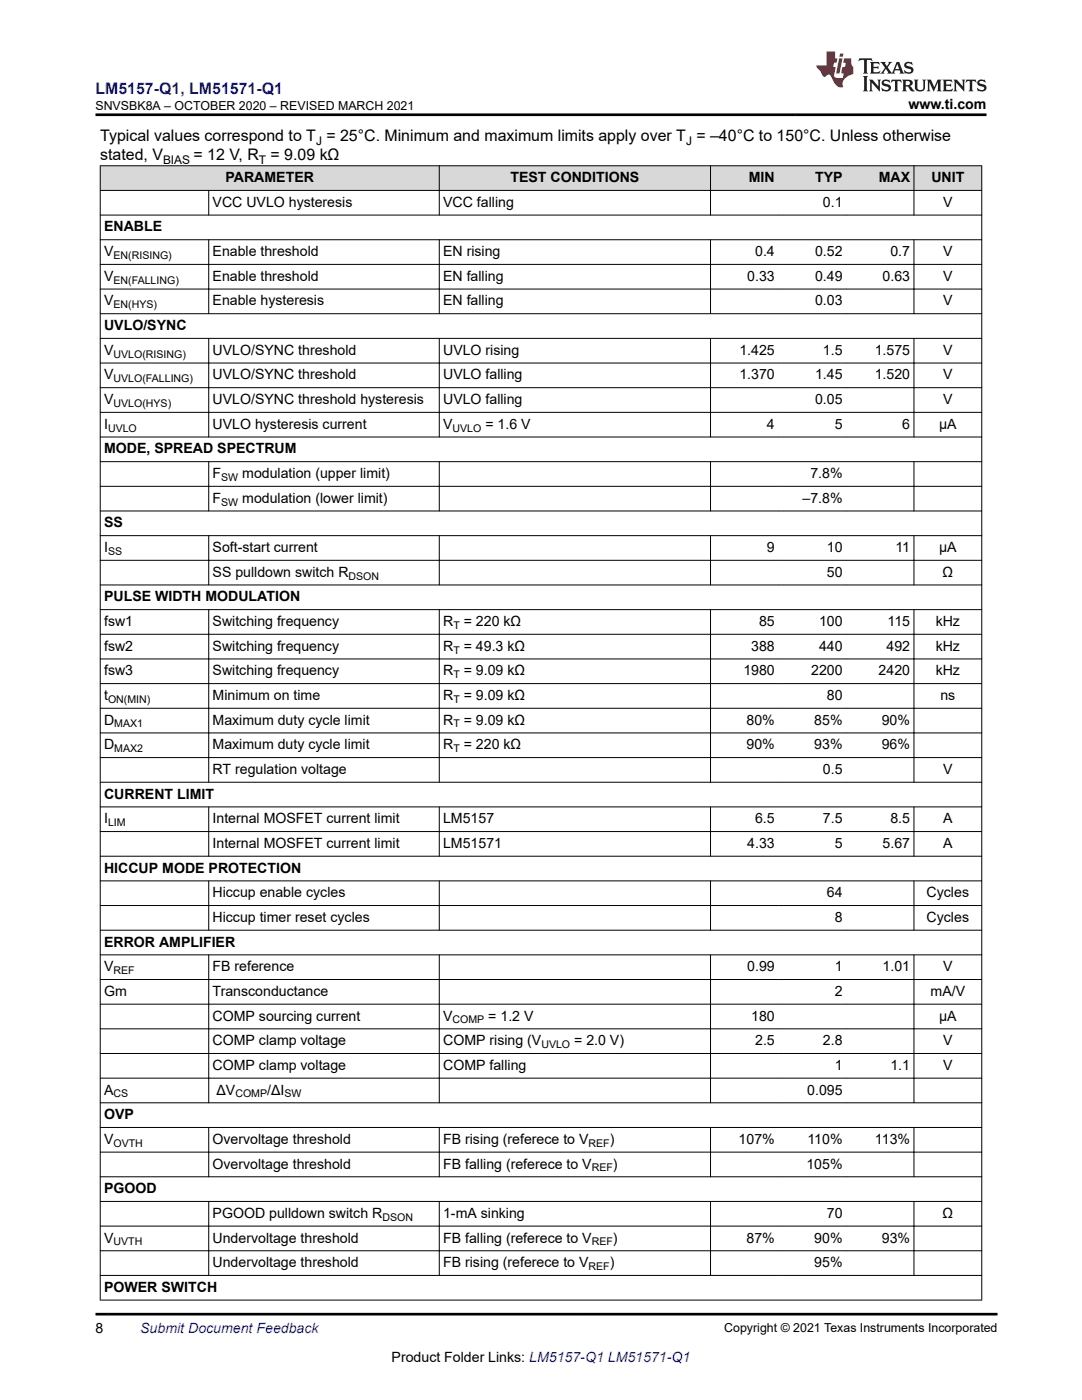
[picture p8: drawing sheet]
<svg xmlns="http://www.w3.org/2000/svg" width="216mm" height="279mm" viewBox="0 0 216 279" stroke-linecap="round" stroke-linejoin="round" font-family="sans-serif">
<defs><g id="words">
<text font-size="3.2" fill="#00f" x="19" y="18.7">LM5157-Q1, LM51571-Q1</text>
<g font-size="3.2">
<text x="20" y="28.2">Typical values correspond to T = 25°C. Minimum and maximum limits apply over T = –40°C to 150°C. Unless otherwise</text>
<text x="20" y="32">stated, V</text>
<text x="38.6" y="32">= 12 V, R</text>
<text x="54" y="32">= 9.09 kΩ</text>
</g>
<g font-size="2.8">
<text x="181.3" y="21.8">www.ti.com</text>
<text x="42.4" y="41.3">VCC UVLO hysteresis</text>
<text x="45" y="36.4">PARAMETER</text>
<text x="88.4" y="41.3">VCC falling</text>
<text x="101.9" y="36.4">TEST CONDITIONS</text>
<text x="149.4" y="36.4">MIN</text>
<text x="162.6" y="36.4">TYP</text>
<text x="164.2" y="41.3">0.1</text>
<text x="175.3" y="36.4">MAX</text>
<text x="185.8" y="36.4">UNIT</text>
<text x="188.2" y="41.3">V</text>
<text x="20.8" y="46.2">ENABLE</text>
<text x="20.8" y="51.1">V</text>
<text x="42.4" y="51.1">Enable threshold</text>
<text x="88.4" y="51.1">EN rising</text>
<text x="150.7" y="51.1">0.4</text>
<text x="162.6" y="51.1">0.52</text>
<text x="177.7" y="51.1">0.7</text>
<text x="188.2" y="51.1">V</text>
<text x="20.8" y="56">V</text>
<text x="42.4" y="56">Enable threshold</text>
<text x="88.4" y="56">EN falling</text>
<text x="149.1" y="56">0.33</text>
<text x="162.6" y="56">0.49</text>
<text x="176.1" y="56">0.63</text>
<text x="188.2" y="56">V</text>
<text x="20.8" y="61">V</text>
<text x="20.8" y="65.9">UVLO/SYNC</text>
<text x="42.4" y="61">Enable hysteresis</text>
<text x="88.4" y="61">EN falling</text>
<text x="162.6" y="61">0.03</text>
<text x="188.2" y="61">V</text>
<text x="20.8" y="70.8">V</text>
<text x="42.4" y="70.8">UVLO/SYNC threshold</text>
<text x="88.4" y="70.8">UVLO rising</text>
<text x="147.5" y="70.8">1.425</text>
<text x="164.2" y="70.8">1.5</text>
<text x="174.5" y="70.8">1.575</text>
<text x="188.2" y="70.8">V</text>
<text x="20.8" y="75.7">V</text>
<text x="42.4" y="75.7">UVLO/SYNC threshold</text>
<text x="88.4" y="75.7">UVLO falling</text>
<text x="147.5" y="75.7">1.370</text>
<text x="162.6" y="75.7">1.45</text>
<text x="174.5" y="75.7">1.520</text>
<text x="188.2" y="75.7">V</text>
<text x="20.8" y="80.6">V</text>
<text x="42.4" y="80.6">UVLO/SYNC threshold hysteresis</text>
<text x="88.4" y="80.6">UVLO falling</text>
<text x="162.6" y="80.6">0.05</text>
<text x="188.2" y="80.6">V</text>
<text x="20.8" y="85.6">I</text>
<text x="42.4" y="85.6">UVLO hysteresis current</text>
<text x="88.4" y="85.6">V</text>
<text x="96.9" y="85.6">= 1.6 V</text>
<text x="153" y="85.6">4</text>
<text x="166.6" y="85.6">5</text>
<text x="180" y="85.6">6</text>
<text x="187.4" y="85.6">μA</text>
<text x="20.8" y="90.5">MODE, SPREAD SPECTRUM</text>
<text x="42.4" y="95.4">F</text>
<text x="48.3" y="95.4">modulation (upper limit)</text>
<text x="161.7" y="95.4">7.8%</text>
<text x="42.4" y="100.3">F</text>
<text x="48.3" y="100.3">modulation (lower limit)</text>
<text x="160.1" y="100.3">–7.8%</text>
<text x="20.8" y="105.3">SS</text>
<text x="20.8" y="110.2">I</text>
<text x="42.4" y="110.2">Soft-start current</text>
<text x="153" y="110.2">9</text>
<text x="165" y="110.2">10</text>
<text x="178.7" y="110.2">11</text>
<text x="187.4" y="110.2">μA</text>
<text x="42.4" y="115.1">SS pulldown switch R</text>
<text x="165" y="115.1">50</text>
<text x="188.1" y="115.1">Ω</text>
<text x="20.8" y="120">PULSE WIDTH MODULATION</text>
<text x="20.8" y="124.9">fsw1</text>
<text x="42.4" y="124.9">Switching frequency</text>
<text x="88.4" y="124.9">R</text>
<text x="92.5" y="124.9">= 220 kΩ</text>
<text x="151.5" y="124.9">85</text>
<text x="163.4" y="124.9">100</text>
<text x="177.1" y="124.9">115</text>
<text x="186.7" y="124.9">kHz</text>
<text x="20.8" y="129.9">fsw2</text>
<text x="42.4" y="129.9">Switching frequency</text>
<text x="88.4" y="129.9">R</text>
<text x="92.5" y="129.9">= 49.3 kΩ</text>
<text x="149.9" y="129.9">388</text>
<text x="163.4" y="129.9">440</text>
<text x="176.9" y="129.9">492</text>
<text x="186.7" y="129.9">kHz</text>
<text x="20.8" y="134.8">fsw3</text>
<text x="42.4" y="134.8">Switching frequency</text>
<text x="88.4" y="134.8">R</text>
<text x="92.5" y="134.8">= 9.09 kΩ</text>
<text x="148.3" y="134.8">1980</text>
<text x="161.9" y="134.8">2200</text>
<text x="175.3" y="134.8">2420</text>
<text x="186.7" y="134.8">kHz</text>
<text x="20.8" y="139.7">t</text>
<text x="42.4" y="139.7">Minimum on time</text>
<text x="88.4" y="139.7">R</text>
<text x="92.5" y="139.7">= 9.09 kΩ</text>
<text x="165" y="139.7">80</text>
<text x="187.6" y="139.7">ns</text>
<text x="20.8" y="149.5">D</text>
<text x="20.8" y="144.6">D</text>
<text x="42.4" y="149.5">Maximum duty cycle limit</text>
<text x="42.4" y="144.6">Maximum duty cycle limit</text>
<text x="88.4" y="149.5">R</text>
<text x="88.4" y="144.6">R</text>
<text x="92.5" y="144.6">= 9.09 kΩ</text>
<text x="92.5" y="149.5">= 220 kΩ</text>
<text x="149" y="144.6">80%</text>
<text x="149" y="149.5">90%</text>
<text x="162.5" y="144.6">85%</text>
<text x="162.5" y="149.5">93%</text>
<text x="176" y="144.6">90%</text>
<text x="176" y="149.5">96%</text>
<text x="42.4" y="154.5">RT regulation voltage</text>
<text x="164.2" y="154.5">0.5</text>
<text x="188.2" y="154.5">V</text>
<text x="20.8" y="159.4">CURRENT LIMIT</text>
<text x="20.8" y="164.3">I</text>
<text x="42.4" y="164.3">Internal MOSFET current limit</text>
<text x="88.4" y="164.3">LM5157</text>
<text x="150.7" y="164.3">6.5</text>
<text x="164.2" y="164.3">7.5</text>
<text x="177.7" y="164.3">8.5</text>
<text x="188.2" y="164.3">A</text>
<text x="42.4" y="169.2">Internal MOSFET current limit</text>
<text x="88.4" y="169.2">LM51571</text>
<text x="149.1" y="169.2">4.33</text>
<text x="166.6" y="169.2">5</text>
<text x="176.1" y="169.2">5.67</text>
<text x="188.2" y="169.2">A</text>
<text x="20.8" y="174.2">HICCUP MODE PROTECTION</text>
<text x="42.4" y="179.1">Hiccup enable cycles</text>
<text x="165" y="179.1">64</text>
<text x="184.9" y="179.1">Cycles</text>
<text x="42.4" y="184">Hiccup timer reset cycles</text>
<text x="166.6" y="184">8</text>
<text x="184.9" y="184">Cycles</text>
<text x="20.8" y="188.9">ERROR AMPLIFIER</text>
<text x="20.8" y="193.8">V</text>
<text x="42.4" y="193.8">FB reference</text>
<text x="149.1" y="193.8">0.99</text>
<text x="166.6" y="193.8">1</text>
<text x="176.1" y="193.8">1.01</text>
<text x="188.2" y="193.8">V</text>
<text x="20.8" y="198.8">Gm</text>
<text x="42.4" y="198.8">Transconductance</text>
<text x="42.4" y="203.7">COMP sourcing current</text>
<text x="88.4" y="203.7">V</text>
<text x="97.4" y="203.7">= 1.2 V</text>
<text x="149.9" y="203.7">180</text>
<text x="166.6" y="198.8">2</text>
<text x="185.7" y="198.8">mA/V</text>
<text x="187.4" y="203.7">μA</text>
<text x="42.4" y="208.6">COMP clamp voltage</text>
<text x="88.4" y="208.6">COMP rising (V</text>
<text x="114.6" y="208.6">= 2.0 V)</text>
<text x="150.7" y="208.6">2.5</text>
<text x="164.2" y="208.6">2.8</text>
<text x="188.2" y="208.6">V</text>
<text x="42.4" y="213.5">COMP clamp voltage</text>
<text x="88.4" y="213.5">COMP falling</text>
<text x="166.6" y="213.5">1</text>
<text x="177.7" y="213.5">1.1</text>
<text x="188.2" y="213.5">V</text>
<text x="20.8" y="218.4">A</text>
<text x="43.2" y="218.4">ΔV</text>
<text x="53.3" y="218.4">/ΔI</text>
<text x="161.1" y="218.4">0.095</text>
<text x="20.8" y="223.4">OVP</text>
<text x="20.8" y="228.3">V</text>
<text x="42.4" y="233.2">Overvoltage threshold</text>
<text x="42.4" y="228.3">Overvoltage threshold</text>
<text x="88.4" y="233.2">FB falling (referece to V</text>
<text x="88.4" y="228.3">FB rising (referece to V</text>
<text x="121.7" y="228.3">)</text>
<text x="122.3" y="233.2">)</text>
<text x="147.4" y="228.3">107%</text>
<text x="160.9" y="233.2">105%</text>
<text x="161.1" y="228.3">110%</text>
<text x="174.6" y="228.3">113%</text>
<text x="20.8" y="238.1">PGOOD</text>
<text x="42.4" y="243">PGOOD pulldown switch R</text>
<text x="88.4" y="243">1-mA sinking</text>
<text x="165" y="243">70</text>
<text x="188.1" y="243">Ω</text>
<text x="20.8" y="248">V</text>
<text x="42.4" y="248">Undervoltage threshold</text>
<text x="88.4" y="248">FB falling (referece to V</text>
<text x="122.3" y="248">)</text>
<text x="149" y="248">87%</text>
<text x="162.5" y="248">90%</text>
<text x="176" y="248">93%</text>
<text x="20.8" y="257.8">POWER SWITCH</text>
<text x="42.4" y="252.9">Undervoltage threshold</text>
<text x="88.4" y="252.9">FB rising (referece to V</text>
<text x="121.7" y="252.9">)</text>
<text x="162.5" y="252.9">95%</text>
<text x="19" y="266.1">8</text>
<text x="78.1" y="271.7">Product Folder Links: LM5157-Q1 LM51571-Q1</text>
</g>
<text font-size="2.8" fill="#00f" x="28" y="266.1">Submit Document Feedback</text>
<g font-size="2.5">
<text x="19.1" y="21.9">SNVSBK8A – OCTOBER 2020 – REVISED MARCH 2021</text>
<text x="144.5" y="265.8">Copyright © 2021 Texas Instruments Incorporated</text>
</g>
<g font-size="2.4">
<text x="63.1" y="28.9">J</text>
<text x="136.9" y="28.9">J</text>
<text x="32.5" y="32.7">BIAS</text>
<text x="51.7" y="32.7">T</text>
</g>
<g font-size="2.1">
<text x="22.6" y="51.7">EN(RISING)</text>
<text x="22.6" y="56.6">EN(FALLING)</text>
<text x="22.6" y="61.5">EN(HYS)</text>
<text x="22.6" y="71.4">UVLO(RISING)</text>
<text x="22.6" y="76.3">UVLO(FALLING)</text>
<text x="22.7" y="81.2">UVLO(HYS)</text>
<text x="21.6" y="86.1">UVLO</text>
<text x="90.3" y="86.1">UVLO</text>
<text x="44.1" y="96">SW</text>
<text x="44.1" y="100.9">SW</text>
<text x="21.6" y="110.7">SS</text>
<text x="69.6" y="115.7">DSON</text>
<text x="90.5" y="125.5">T</text>
<text x="90.5" y="130.4">T</text>
<text x="90.5" y="135.3">T</text>
<text x="21.6" y="140.3">ON(MIN)</text>
<text x="90.5" y="140.3">T</text>
<text x="22.8" y="145.2">MAX1</text>
<text x="90.5" y="145.2">T</text>
<text x="22.8" y="150.1">MAX2</text>
<text x="90.5" y="150.1">T</text>
<text x="21.6" y="164.9">LIM</text>
<text x="22.6" y="194.4">REF</text>
<text x="90.3" y="204.2">COMP</text>
<text x="108" y="209.2">UVLO</text>
<text x="22.7" y="219">CS</text>
<text x="47" y="219">COMP</text>
<text x="56.8" y="219">SW</text>
<text x="22.6" y="228.8">OVTH</text>
<text x="117.4" y="228.8">REF</text>
<text x="118.1" y="233.8">REF</text>
<text x="76.3" y="243.6">DSON</text>
<text x="22.6" y="248.5">UVTH</text>
<text x="118.1" y="248.5">REF</text>
<text x="117.4" y="253.5">REF</text>
</g>
</g></defs>
<g fill="#d8d8d8">
<path d="M20 33.1h175.9v4.9h-175.9z" fill-rule="evenodd"/>
<path d="M20.1 33.1h67.5v4.8h-67.5z" fill-rule="evenodd"/>
<path d="M87.7 33.1h54v4.8h-54z" fill-rule="evenodd"/>
<path d="M141.8 33.1h13.5v4.8h-13.5z" fill-rule="evenodd"/>
<path d="M155.3 33.1h13.5v4.8h-13.5z" fill-rule="evenodd"/>
<path d="M168.8 33.1h13.5v4.8h-13.5z" fill-rule="evenodd"/>
<path d="M182.4 33.1h13.4v4.8h-13.4z" fill-rule="evenodd"/>
</g>
<g fill="none" stroke="#000" stroke-width=".2">
<path d="M19.9 33.1h176.1M19.9 38h176.1M20 33v226.5M41.6 37.9v5.1M87.7 33v10M141.8 33v10M182.4 33v10M195.9 33v226.5M19.9 42.9h176.1M19.9 47.8h176.1M19.9 52.8h176.1M19.9 57.7h176.1"/>
<path d="M41.6 47.8v14.9M87.7 47.8v14.9M141.8 47.8v14.9M182.4 47.8v14.9M19.9 62.6h176.1M19.9 67.5h176.1M19.9 72.5h176.1M19.9 77.4h176.1M41.6 67.5v19.8M87.7 67.5v19.8M141.8 67.5v19.8M182.4 67.5v19.8"/>
<path d="M19.9 82.3h176.1M19.9 87.2h176.1M19.9 92.1h176.1M19.9 97.1h176.1M41.6 92.1v9.9M87.7 92.1v9.9M141.8 92.1v9.9M182.4 92.1v9.9M19.9 102h176.1M19.9 106.9h176.1M19.9 111.8h176.1M19.9 116.7h176.1"/>
<path d="M41.6 106.8v10M87.7 106.8v10M141.8 106.8v10M182.4 106.8v10M19.9 121.7h176.1M19.9 126.6h176.1M19.9 131.5h176.1M19.9 136.4h176.1M41.6 121.6v34.6M87.7 121.6v34.6M141.8 121.6v34.6M182.4 121.6v34.6"/>
<path d="M19.9 141.3h176.1M19.9 146.3h176.1M19.9 151.2h176.1M19.9 156.1h176.1M19.9 161h176.1M19.9 166h176.1M19.9 170.9h176.1M19.9 175.8h176.1M41.6 161v9.9M41.6 175.7v10M87.7 161v9.9M87.7 175.7v10"/>
<path d="M141.8 161v9.9M141.8 175.7v10M182.4 161v9.9M182.4 175.7v10M19.9 180.7h176.1M19.9 185.6h176.1M19.9 190.6h176.1M19.9 195.5h176.1M41.6 190.5v29.7M87.7 190.5v29.7M141.8 190.5v29.7M182.4 190.5v29.7"/>
<path d="M19.9 200.4h176.1M19.9 205.3h176.1M19.9 210.2h176.1M19.9 215.2h176.1M19.9 220.1h176.1M19.9 225h176.1M19.9 229.9h176.1M19.9 234.9h176.1M19.9 239.8h176.1M41.6 224.9v10M41.6 239.7v14.9M87.7 224.9v10"/>
<path d="M87.7 239.7v14.9M141.8 224.9v10M141.8 239.7v14.9M182.4 224.9v10M182.4 239.7v14.9M19.9 244.7h176.1M19.9 249.6h176.1M19.9 254.5h176.1M19.9 259.5h176.1"/>
</g>
<path d="M171.5 11.6l-.2 .6 .5-.2h.6v.1v2.2l-.2 .4h1l-.2-.4v-2.2v-.1h.5l.6 .2-.2-.6zM173.6 12.4l.2 .3v1.6l-.2 .4h1.9l.1-.6a1.08 1.08 0 0 1-1.3 .2v-.7h.6l.4 .2v-.7l-.4 .2h-.6v-.5l.2-.2a1 1 0 0 1 1 .3l-.1-.5zM175.7 12.4l.9 1.1-1 1.2h.9l-.2-.2 .5-.8 .4 .8-.2 .2h1.6l-.2-.2 .2-.5h.9l.1 .5-.1 .2h.9l-.2-.4-.8-1.9h-.5l-.9 2.1-.9-1.1 .9-1h-.8l.2 .2-.4 .6-.4-.6 .2-.2zM179 12.8l.4 1h-.7zM180.7 12.5a.65 .65 0 0 0-.2 .7 .65 .65 0 0 0 .6 .5l.6 .1 .1 .3a.79 .79 0 0 1-.7 .4 .79 .79 0 0 1-.7-.5l.1 .7 .2-.1a.93 .93 0 0 0 1.1 0 .93 .93 0 0 0 .4-.9 1.46 1.46 0 0 0-1.2-.6l-.1-.3a1.09 1.09 0 0 1 1.2 .2l-.2-.6-.1 .1-.5-.2zM172.2 15.2l.2 .4v2.2l-.2 .4h1l-.2-.4v-2.2l.2-.4zM173.4 15.9l.2 .4v1.5l-.2 .4h.8l-.3-.4 .1-1.3 1.6 1.8v-2l.2-.4h-.7l.1 .2 .1 1.1-1.2-1.3zM176.2 16a.65 .65 0 0 0-.2 .8 .65 .65 0 0 0 .6 .4l.6 .2 .1 .2a.79 .79 0 0 1-.7 .4 .79 .79 0 0 1-.7-.5l.1 .7 .2-.1a.93 .93 0 0 0 1.1 .1 .93 .93 0 0 0 .4-1 1.46 1.46 0 0 0-1.2-.5l-.1-.4a1.09 1.09 0 0 1 1.2 .2l-.1-.6-.2 .1-.5-.1zM177.9 15.9l-.1 .6a.63 .63 0 0 1 .8-.3v1.6l-.3 .4h1l-.2-.4v-1.6a.66 .66 0 0 1 .8 .3l-.1-.6zM180 15.9l.2 .4v1.5l-.2 .4h1l-.2-.2-.1-.7h.5l.1 .2a.79 .79 0 0 0 1.2 .6l-1-.9a.61 .61 0 0 0 .6-.6 .61 .61 0 0 0-.5-.7zM180.8 16.2h.1a.47 .47 0 0 1 .5 .1 .47 .47 0 0 1 .1 .5l-.1 .1-.7 .1zM182.3 15.9l.2 .2a2.27 2.27 0 0 0 .4 2 1.04 1.04 0 0 0 1.7-.7v-1.3l.2-.2h-.8l.2 .4v1.1a.6 .6 0 0 1-.6 .6 .6 .6 0 0 1-.6-.6v-1.1l.3-.4zM184.9 15.9l.2 .4v1.5l-.2 .4h.8l-.3-.4v-1.4l.9 1.9 .9-1.9v1.4l-.3 .4h1l-.2-.4v-1.5l.2-.4h-.8l-.7 1.5-.6-1.5zM188.1 15.9l.2 .4v1.5l-.2 .4h1.9l.1-.6a1.09 1.09 0 0 1-1.3 .2v-.7h.6l.4 .2v-.6l-.4 .2h-.6v-.6l.2-.1a1.01 1.01 0 0 1 1 .3l-.1-.6zM190.2 15.9l.3 .4v1.5l-.3 .4h.8l-.2-.4v-1.3l1.6 1.8v-2l.2-.4h-.7l.2 .2v1.1l-1.2-1.3zM192.8 15.9l-.1 .6a.63 .63 0 0 1 .8-.3v1.6l-.3 .4h1l-.2-.4v-1.6a.66 .66 0 0 1 .8 .3l-.1-.6zM195.2 16a.65 .65 0 0 0-.2 .8 .65 .65 0 0 0 .6 .4l.6 .2 .2 .2a.79 .79 0 0 1-.7 .4 .79 .79 0 0 1-.7-.5l.1 .7 .2-.1a.93 .93 0 0 0 1 .1 .93 .93 0 0 0 .5-1 1.46 1.46 0 0 0-1.3-.5v-.4a1.09 1.09 0 0 1 1.2 .2l-.2-.6-.2 .1-.5-.1z" fill="#231f20"/>
<path d="M164.9 10.3v2.7h-2l.1 .4 .8 1a.95 .95 0 0 0 1 .9 .59 .59 0 0 1 .5-.4 .59 .59 0 0 1 .5 .3l.4 .8a1.59 1.59 0 0 0 2.1 1.4 1.61 1.61 0 0 1 1-2.3l1-.3-.1-1.5a1.59 1.59 0 0 1-.3-1.7h-1.5l-.2 .9h.6l-.2 .9h-.5l-.2 .9v.3l.4 .1-.1 .9h-.7a.73 .73 0 0 1-1-.7l.3-1.5h-.5l.1-.9h.5l.2-.9h-.5v-1.3zM167.4 11.6l-.6 3.1h.7l.6-3.1zM167.6 10.7l-.1 .6h.7l.1-.6z" fill="#ed1c24"/>
<path d="M19 22.9h177.8M19 262.3h180" fill="none" stroke="#000" stroke-width=".53"/>
<use href="#words"/>
</svg>
